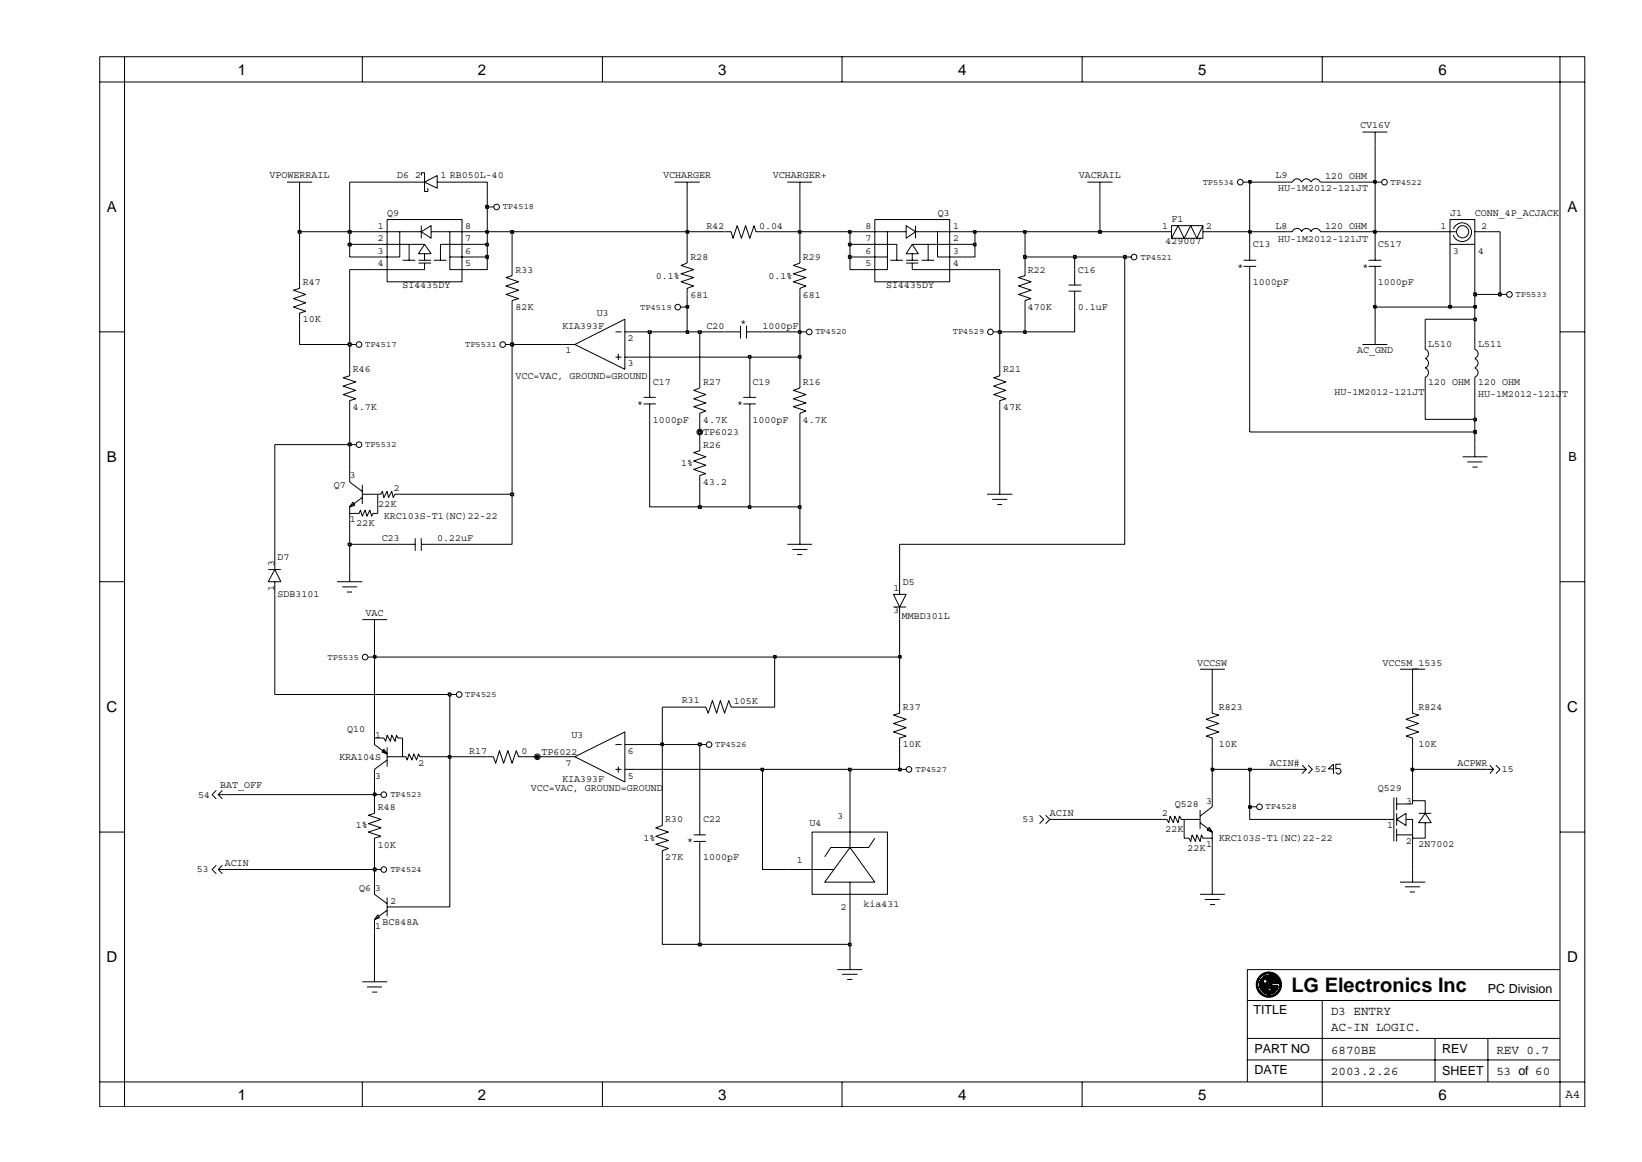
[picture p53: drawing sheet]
<svg xmlns="http://www.w3.org/2000/svg" width="297mm" height="210mm" viewBox="0 0 297 210" stroke-linecap="round" stroke-linejoin="round" font-family="sans-serif">
<defs><g id="words">
<text font-size="3.6" x="233.6" y="179.6">LG Electronics Inc</text>
<g font-size="2.7">
<text x="43" y="13.5">1</text>
<text x="86.5" y="13.5">2</text>
<text x="129.9" y="13.5">3</text>
<text x="173.3" y="13.5">4</text>
<text x="216.8" y="13.5">5</text>
<text x="260.2" y="13.5">6</text>
<text x="19.3" y="38.4">A</text>
<text x="283.6" y="38.4">A</text>
<text x="19.3" y="83.6">B</text>
<text x="19.3" y="128.9">C</text>
<text x="283.5" y="128.9">C</text>
<text x="19.3" y="174.1">D</text>
<text x="283.5" y="174.1">D</text>
<text x="43" y="199">1</text>
<text x="86.5" y="199">2</text>
<text x="129.9" y="199">3</text>
<text x="173.3" y="199">4</text>
<text x="216.8" y="199">5</text>
<text x="260.2" y="199">6</text>
</g>
<g font-size="2.3">
<text x="283.7" y="83.5">B</text>
<text x="269.2" y="179.6">PC Division</text>
<text x="226.7" y="183.5">TITLE</text>
<text x="240.8" y="183.6">D3 ENTRY</text>
<text x="226.9" y="190.5">PART NO</text>
<text x="240.8" y="186.6">AC-IN LOGIC.</text>
<text x="240.8" y="190.7">6870BE</text>
<text x="260.9" y="190.5">REV</text>
<text x="270.7" y="190.7">REV 0.7</text>
<text x="226.9" y="194.3">DATE</text>
<text x="240.8" y="194.6">2003.2.26</text>
<text x="260.9" y="194.5">SHEET</text>
<text x="270.7" y="194.6">53 of 60</text>
<text x="283.2" y="198.7">A4</text>
</g>
<g font-size="1.8">
<text x="246" y="23.2">CV16V</text>
<text x="48.8" y="32.3">VPOWERRAIL</text>
<text x="71.8" y="32.3">D6 2</text>
<text x="79.7" y="32.3">1 RB050L-40</text>
<text x="120" y="32.3">VCHARGER</text>
<text x="139.8" y="32.3">VCHARGER+</text>
<text x="195.2" y="32.3">VACRAIL</text>
<text x="230.8" y="32.3">L9</text>
<text x="231.2" y="34.6">HU-1M2012-121JT</text>
<text x="239.7" y="32.4">120 OHM</text>
<text x="68.3" y="41.4">1</text>
<text x="70" y="39.1">Q9</text>
<text x="84.2" y="41.4">8</text>
<text x="127.8" y="41.4">R42</text>
<text x="137.3" y="41.4">0.04</text>
<text x="156.6" y="41.4">8</text>
<text x="169.6" y="39.1">Q3</text>
<text x="172.4" y="41.4">1</text>
<text x="210.2" y="41.4">1</text>
<text x="211.9" y="40.3">F1</text>
<text x="218.2" y="41.4">2</text>
<text x="230.8" y="41.4">L8</text>
<text x="239.7" y="41.4">120 OHM</text>
<text x="260.6" y="41.4">1</text>
<text x="262.3" y="39.1">J1</text>
<text x="266.8" y="39.1">CONN_4P_ACJACK</text>
<text x="268" y="41.4">2</text>
<text x="68.3" y="43.6">2</text>
<text x="68.3" y="45.9">3</text>
<text x="84.2" y="43.6">7</text>
<text x="84.2" y="45.9">6</text>
<text x="124.9" y="47">R28</text>
<text x="145.2" y="47">R29</text>
<text x="156.6" y="43.6">7</text>
<text x="156.6" y="45.9">6</text>
<text x="172.4" y="43.6">2</text>
<text x="172.4" y="45.9">3</text>
<text x="210.8" y="44.2">429007</text>
<text x="226.7" y="44.7">C13</text>
<text x="231.2" y="43.7">HU-1M2012-121JT</text>
<text x="249.3" y="44.7">C517</text>
<text x="262.9" y="45.9">3</text>
<text x="267.4" y="45.9">4</text>
<text x="54.8" y="51.5">R47</text>
<text x="68.3" y="48.1">4</text>
<text x="72.8" y="52.1">SI4435DY</text>
<text x="84.2" y="48.1">5</text>
<text x="93.2" y="49.3">R33</text>
<text x="118.6" y="50.4">0.1%</text>
<text x="124.9" y="53.9">681</text>
<text x="139" y="50.4">0.1%</text>
<text x="145.2" y="53.9">681</text>
<text x="156.6" y="48.1">5</text>
<text x="160.3" y="52.1">SI4435DY</text>
<text x="172.4" y="48.1">4</text>
<text x="185.9" y="49.3">R22</text>
<text x="195" y="49.3">C16</text>
<text x="223.9" y="48.8">*</text>
<text x="226.7" y="51.6">1000pF</text>
<text x="246.5" y="48.8">*</text>
<text x="249.3" y="51.6">1000pF</text>
<text x="54.8" y="58.4">10K</text>
<text x="93.2" y="56.1">82K</text>
<text x="101.7" y="59.5">KIA393F</text>
<text x="108" y="57.2">U3</text>
<text x="127.8" y="59.5">C20</text>
<text x="134" y="58.9">*</text>
<text x="137.9" y="59.5">1000pF</text>
<text x="185.9" y="56.1">470K</text>
<text x="195" y="56.1">0.1uF</text>
<text x="102.3" y="64">1</text>
<text x="113.5" y="61.8">2</text>
<text x="245.5" y="63.8">AC_GND</text>
<text x="258.3" y="62.9">L510</text>
<text x="267.4" y="62.9">L511</text>
<text x="63.8" y="67.3">R46</text>
<text x="93.2" y="68.5">VCC=VAC, GROUND=GROUND</text>
<text x="113.5" y="66.2">3</text>
<text x="118.1" y="69.6">C17</text>
<text x="127.2" y="69.6">R27</text>
<text x="136.2" y="69.6">C19</text>
<text x="145.2" y="69.6">R16</text>
<text x="181.5" y="67.3">R21</text>
<text x="241.4" y="71.4">HU-1M2012-121JT</text>
<text x="258.3" y="69.7">120 OHM</text>
<text x="267.4" y="71.9">HU-1M2012-121JT</text>
<text x="267.4" y="69.7">120 OHM</text>
<text x="63.8" y="74.2">4.7K</text>
<text x="115.2" y="73.6">*</text>
<text x="118.1" y="76.5">1000pF</text>
<text x="127.2" y="76.5">4.7K</text>
<text x="133.4" y="73.6">*</text>
<text x="136.2" y="76.5">1000pF</text>
<text x="145.2" y="76.5">4.7K</text>
<text x="181.5" y="74.2">47K</text>
<text x="127.2" y="78.8">TP6023</text>
<text x="127.2" y="81">R26</text>
<text x="60.4" y="88.3">Q7</text>
<text x="63.3" y="86.6">3</text>
<text x="71.2" y="88.8">2</text>
<text x="123.2" y="84.4">1%</text>
<text x="127.2" y="87.7">43.2</text>
<text x="63.3" y="94.5">1</text>
<text x="64.5" y="95.1">22K</text>
<text x="68.5" y="91.7">22K</text>
<text x="69.4" y="93.9">KRC103S-T1(NC)22-22</text>
<text x="50.2" y="101.3">D7</text>
<text x="69.1" y="97.9">C23</text>
<text x="79.1" y="98">0.22uF</text>
<text x="49.6" y="106.9" transform="rotate(-90 49.6 106.9)">1</text>
<text x="49.6" y="102.5" transform="rotate(-90 49.6 102.5)">3</text>
<text x="161.7" y="107">1</text>
<text x="163.3" y="105.8">D5</text>
<text x="50.2" y="108.1">SDB3101</text>
<text x="66.1" y="111.5">VAC</text>
<text x="161.7" y="110.9">3</text>
<text x="163.1" y="112">MMBD301L</text>
<text x="216.6" y="120.5">VCCSW</text>
<text x="250.1" y="120.5">VCC5M_1535</text>
<text x="123.3" y="127.3">R31</text>
<text x="132.8" y="127.4">105K</text>
<text x="163.3" y="128.5">R37</text>
<text x="220.5" y="128.5">R823</text>
<text x="256.6" y="128.5">R824</text>
<text x="61.3" y="137.5">KRA104S</text>
<text x="62.8" y="132.4">Q10</text>
<text x="67.8" y="133.6">1</text>
<text x="84.9" y="136.3">R17</text>
<text x="94.3" y="136.4">0</text>
<text x="98" y="136.6">TP6022</text>
<text x="103.4" y="133.6">U3</text>
<text x="113.5" y="136.3">6</text>
<text x="163.3" y="135.2">10K</text>
<text x="220.5" y="135.2">10K</text>
<text x="256.6" y="135.2">10K</text>
<text x="39.8" y="142.6">BAT_OFF</text>
<text x="67.8" y="140.9">3</text>
<text x="75.7" y="138.6">2</text>
<text x="96" y="143.2">VCC=VAC, GROUND=GROUND</text>
<text x="101.7" y="141.4">KIA393F</text>
<text x="102.3" y="138.6">7</text>
<text x="113.5" y="140.9">5</text>
<text x="229.7" y="138.6">ACIN#</text>
<text x="237.8" y="139.7">52</text>
<text x="249.3" y="143.1">Q529</text>
<text x="263.7" y="138.6">ACPWR</text>
<text x="271.7" y="139.7">15</text>
<text x="35.9" y="144.3">54</text>
<text x="64.4" y="149.9">1%</text>
<text x="68.3" y="146.5">R48</text>
<text x="120.3" y="148.8">R30</text>
<text x="127.2" y="148.8">C22</text>
<text x="146.4" y="149.4">U4</text>
<text x="151.5" y="148.2">3</text>
<text x="185" y="148.8">53</text>
<text x="189.9" y="147.7">ACIN</text>
<text x="210.2" y="147.7">2</text>
<text x="212.5" y="146">Q528</text>
<text x="218.2" y="145.4">3</text>
<text x="251" y="149.9">1</text>
<text x="254.3" y="145.4">3</text>
<text x="68.3" y="153.4">10K</text>
<text x="116.4" y="152.2">1%</text>
<text x="120.3" y="155.6">27K</text>
<text x="124.3" y="152.8">*</text>
<text x="127.2" y="155.6">1000pF</text>
<text x="210.8" y="150.6">22K</text>
<text x="214.8" y="153.9">22K</text>
<text x="218.2" y="153.3">1</text>
<text x="220.5" y="152.2">KRC103S-T1(NC)22-22</text>
<text x="254.3" y="152.8">2</text>
<text x="256.6" y="153.3">2N7002</text>
<text x="35.6" y="157.9">53</text>
<text x="40.7" y="156.8">ACIN</text>
<text x="64.9" y="161.2">Q6</text>
<text x="67.8" y="161.2">3</text>
<text x="144.1" y="156.2">1</text>
<text x="69.2" y="167.4">BC848A</text>
<text x="70.6" y="163.5">2</text>
<text x="152.1" y="164.6">2</text>
<text x="156.2" y="164">kia431</text>
<text x="67.8" y="168">1</text>
</g>
<g font-size="1.6">
<text x="217.6" y="33.4">TP5534</text>
<text x="251.6" y="33.4">TP4522</text>
<text x="90.9" y="37.9">TP4518</text>
<text x="206.3" y="47">TP4521</text>
<text x="274.2" y="53.7">TP5533</text>
<text x="115.8" y="56">TP4519</text>
<text x="66.1" y="62.8">TP4517</text>
<text x="84.1" y="62.8">TP5531</text>
<text x="147.5" y="60.5">TP4520</text>
<text x="172.4" y="60.5">TP4529</text>
<text x="66" y="80.9">TP5532</text>
<text x="59.2" y="119.3">TP5535</text>
<text x="84.2" y="126.1">TP4525</text>
<text x="129.4" y="135.2">TP4526</text>
<text x="165.6" y="139.7">TP4527</text>
<text x="70.6" y="144.2">TP4523</text>
<text x="228.9" y="146.4">TP4528</text>
<text x="70.6" y="157.8">TP4524</text>
</g>
</g></defs>
<g fill="none" stroke="#000" stroke-width=".18">
<path d="M51.9 33h4.6M54.2 33v2.2M70 39.7h13.6v11.3h-13.6zM74.5 33h2.3M76.2 31.8v-.5h.6v3.3h.6v-.5M76.8 33l2.3-1.2v2.3zM79.1 33h2.3M88.1 37.4h1.1M122 33h4.6M124.3 33v2.2M142.4 33h4.5M144.7 33v2.2"/>
<path d="M158.3 39.7h13.5v11.3h-13.5zM196.7 33h4.6M199 33v2.2M225 33h1.1M232.9 33h.9M233.8 33a.85 .85 0 0 1 .8-.6 .85 .85 0 0 1 .8 .6M235.5 33a.85 .85 0 0 1 .8-.6 .85 .85 0 0 1 .8 .6M239.7 33h-.9a.85 .85 0 0 0-.8-.6 .85 .85 0 0 0-.8 .6M246.5 23.9h4.5M248.8 33h1.1M248.8 23.9v2.2M262.3 39.7h4.5v4.5h-4.5z"/>
<path d="M54.2 51v1.2l-1.1 .3 2.2 .8-2.2 .7 2.2 .8-2.2 .8 2.2 .7-1.1 .4v1.1M67.7 41.9h4.6v4.6h-4.6M67.7 44.2h9.1M72.3 41.9h3.9M72.8 47.1h2.3M74 44.2v2.9M75.7 47.1h2.3M75.7 47.6h2.3M76.2 41.9l1.8-1.1v2.3zM76.2 40.8v2.3M76.8 44.2l1.2 1.7h-2.3zM76.8 45.9v1.2"/>
<path d="M76.8 47.6v1.2h-9.1M78 41.9h3.4M78.5 47.1h2.3M81.4 46.5h4.5M85.9 41.9h-4.5v6.9h4.5M85.9 44.2h-6.2v2.9M92.6 48.8v1.1l-1.1 .3 2.3 .8-2.3 .8 2.3 .7-2.3 .8 2.3 .7-1.2 .4v1.2M123.2 55.6h1.1M124.3 46.5v1.1l-1.1 .4 2.3 .8-2.3 .7 2.3 .7-2.3 .8 2.3 .8-1.2 .4v1.1M131.1 41.9h1.2l.3 1.2 .8-2.3 .7 2.3 .8-2.3 .7 2.3 .8-2.3 .3 1.1h1.2M134 58.9v2.3M135.1 58.9v2.3"/>
<path d="M144.7 46.5v1.1l-1.2 .4 2.3 .8-2.3 .7 2.3 .7-2.3 .8 2.3 .8-1.1 .4v1.1M156 41.9h4.5v6.9h-4.5M156 44.2h6.2v2.9M156 46.5h4.5M160.5 41.9h3.4M161 47.1h2.3M163.9 40.8l1.7 1.1-1.7 1.2zM163.9 47.1h2.2M163.9 47.6h2.2M165 44.2l1.1 1.7h-2.2zM165 44.2h9.1M165 47.6v1.2h9.1"/>
<path d="M165 45.9v1.2M165.6 41.9h4M165.6 40.8v2.3M166.7 47.1h2.3M167.9 44.2v2.9M174.1 41.9h-4.5v4.6h4.5M185.4 48.8v1.1l-1.2 .3 2.3 .8-2.3 .8 2.3 .7-2.3 .8 2.3 .7-1.1 .4v1.2M193.3 51.6h2.3M193.3 52.7h2.3M194.4 48.8v2.8M194.4 52.7v2.9M203.5 46.5h1.1"/>
<path d="M210.2 41.9h1.7M211.9 40.8h5.7v2.3h-5.7zM217.6 40.8l-1.1 2.3-1.1-2.3-1.2 2.3-1.1-2.3-1.2 2.3M217.6 41.9h1.7M225 47.1h2.3M225 48.2h2.3M226.1 44.2v2.9M226.1 48.2v2.8M235.5 41.9a.93 .93 0 0 1 .8-.6 .93 .93 0 0 1 .9 .6 .91 .91 0 0 1 .8-.6 .91 .91 0 0 1 .9 .6M235.5 41.9a.93 .93 0 0 0-.9-.6 .93 .93 0 0 0-.8 .6h-.9M238.9 41.9h.8M247.6 47.1h2.3"/>
<path d="M247.6 48.2h2.3M248.8 44.2v2.9M248.8 48.2v2.8M260 41.9h3.4M262.3 44.2v2.3M262.9 41.4a1.69 1.69 0 0 1 2.6-.7 1.69 1.69 0 0 1 0 2.7 1.69 1.69 0 0 1-2.6-.9M266.8 41.9h2.3M266.8 44.2v2.3M271.4 53.3h1.1M63.3 66.8v1.2l-1.2 .3 2.3 .8-2.3 .8 2.3 .7-2.3 .8 2.3 .8-1.1 .3v1.1M63.3 62.3h1.1M91.5 62.3h1.1"/>
<path d="M101.7 62.3h2.3M104 62.3l9-4.5v9zM111.3 60h1.1M111.3 64.6h1.1M111.9 64v1.1M113 60h2.2M113 64.6h2.2M116.4 71.9h2.2M116.4 73.1h2.2M117.5 69.1v2.8M117.5 73.1v2.8M126.6 69.1v1.1l-1.1 .4 2.2 .8-2.2 .8 2.2 .7-2.2 .7 2.2 .8-1.1 .4v1.1"/>
<path d="M131.1 60h2.9M134.5 71.9h2.2M134.5 73.1h2.2M135.1 60h2.8M135.6 69.1v2.8M135.6 73.1v2.8M144.7 69.1v1.1l-1.2 .4 2.3 .8-2.3 .8 2.3 .7-2.3 .7 2.3 .8-1.1 .4v1.1M144.7 60h1.1M179.8 60h1.1M180.9 66.8v1.2l-1.1 .3 2.2 .8-2.2 .8 2.2 .7-2.2 .8 2.2 .8-1.1 .3v1.1M246.5 62.3h4.5M248.8 60v2.3"/>
<path d="M257.8 62.3v.9a.93 .93 0 0 1 .6 .8 .93 .93 0 0 1-.6 .9M257.8 68.3v.8M257.8 64.9a.93 .93 0 0 1 .6 .8 .93 .93 0 0 1-.6 .9 .91 .91 0 0 1 .6 .8 .91 .91 0 0 1-.6 .9M266.8 63.2a.85 .85 0 0 1 .6 .8 .85 .85 0 0 1-.6 .8M266.8 64.9a.85 .85 0 0 1 .6 .8 .85 .85 0 0 1-.6 .8M266.8 66.6a.85 .85 0 0 1 .6 .8 .85 .85 0 0 1-.6 .8v.9M266.8 62.3v.9M63.3 84.9v2.3l2.2 1.7M63.3 91.7v2.3M63.3 80.5h1.1M63.8 90.9l.4 .6-.9 .2zM65.5 89.4h3.4l.3-.5 .2 1.1 .6-1.1 .3 1.1 .6-1.1 .2 1.1 .4-.6h.8"/>
<path d="M65.5 90l-2.2 1.7M65.5 87.7v3.5M68.3 89.4v3.5h-.8l-.3 .5-.3-1.1-.5 1.1-.3-1.1-.6 1.1-.3-1.1-.3 .6h-1.6M72.3 98.5h2.8M75.1 97.4v2.3M76.2 97.4v2.3M76.2 98.5h2.9M126.6 80.5v1.1l-1.1 .3 2.2 .8-2.2 .7 2.2 .8-2.2 .7 2.2 .8-1.1 .3v1.2M142.4 98.5h4.5M143.4 99.4h2.7M144.7 96.3v2.2M178.6 89.4h4.5"/>
<path d="M179.5 90.4h2.7M180.4 91.3h.9M180.9 87.2v2.2M264.6 82.7h4.5M265.4 83.6h2.7M266.4 84.5h.9M266.8 80.5v2.2M48.5 103.1h2.3M49.7 103.1l1.1 2.2h-2.3zM49.7 100.8v2.3M49.7 105.3v2.2M61 105.3h4.5"/>
<path d="M61.9 106.2h2.7M62.7 107.1h1M63.3 103.1v2.2M65.5 112.1h4.5M66.6 118.9h1.1M67.7 112.1v2.2M144.2 100.3h.9M161.6 109.8h2.3M161.6 107.5h2.3l-1.2 2.3zM162.7 105.3v2.2M162.7 109.8v2.3M67.7 133.5h1.7l.4 .6 .2-1.1 .6 1.1 .3-1.1 .6 1.1 .2-1.1 .3 .5h.8v3.4"/>
<path d="M67.7 132.4v2.3l2.3 1.7M69.4 135.6l.6 .8-.9-.3zM70 136.9h3.4l.3 .6 .3-1.1 .5 1.1 .4-1.1 .5 1.1 .3-1.1 .3 .5h.8M70 137.5l-2.3 1.7v2.3M70 135.2v3.5M81.4 125.7h1.1M88.1 136.9h1.1l.5 1.2 .6-2.3 .8 2.3 .8-2.3 .7 2.3 .8-2.3 .4 1.1h1.1M101.7 136.9h2.3M104 136.9l9-4.5v9.1zM111.3 139.2h1.1M111.3 134.7h1.1M111.9 138.7v1.1"/>
<path d="M113 139.2h2.2M113 134.7h2.2M126.6 128h1.1l.4 1.1 .8-2.3 .7 2.3 .7-2.3 .8 2.3 .7-2.3 .5 1.2h1.1M126.6 134.7h1.1M162.7 128v1.1l-1.1 .3 2.3 .8-2.3 .7 2.3 .8-2.3 .7 2.3 .8-1.2 .3v1.2M162.7 139.2h1.2M217.1 121.1h4.5M219.3 128v1.1l1.2 .3-2.3 .8 2.3 .7-2.3 .8 2.3 .7-2.3 .8 1.1 .3v1.2M219.3 121.1v2.3M235.1 139.2h1.2M235.6 138.4l.7 .8M236.3 139.2l-.7 .8"/>
<path d="M236.7 138.4l.7 .8-.7 .8M253.2 121.1h4.6M255.5 128v1.1l1.1 .3-2.3 .8 2.3 .7-2.3 .8 2.3 .7-2.3 .8 1.2 .3v1.2M255.5 121.1v2.3M269.1 139.2h1.1M269.5 138.4l.7 .8M270.2 139.2l-.7 .8M270.6 138.4l.8 .8-.8 .8M39.1 156.6l-.7 .7 .7 .8M39.1 143l-.7 .8 .7 .7M39.5 157.3l.7 .8M39.5 157.3h1.2"/>
<path d="M39.5 143.8l.7 .7M39.5 143.8h1.2M40.2 156.6l-.7 .7M40.2 143l-.7 .8M67.7 146v1.2l-1.1 .3 2.3 .8-2.3 .7 2.3 .8-2.3 .8 2.3 .7-1.2 .4v1.1M67.7 159.6v2.2l2.3 1.7M67.7 157.3h1.2M67.7 143.8h1.2M119.8 148.3v1.1l-1.2 .4 2.3 .8-2.3 .7 2.3 .8-2.3 .7 2.3 .7-1.1 .4v17h6.8M125.5 151.1h2.2M125.5 152.2h2.2M126.6 148.3v2.8"/>
<path d="M126.6 152.2v2.8M142.4 157.3h8.5M146.9 150.6h13.6v11.2h-13.6zM153.8 153.4l4.5 6.2h-9.1zM153.8 146v7.4M153.8 159.6v6.8M158.3 151.7l-1.1 1.7h-6.9l-1.1 1.6M188.1 147.5l.7 .8-.7 .7M189.2 147.5l.7 .8-.7 .7M210.2 148.3h.9l.3 .6 .3-1.2 .6 1.2 .2-1.2 .6 1.2 .3-1.2 .3 .6h3.4M214.2 148.3v3.4h.9l.3 .5 .3-1.1 .5 1.1 .3-1.1 .6 1.1 .2-1.1 .3 .6h1.7M217.1 148.9l2.2 1.7"/>
<path d="M217.1 146.6v3.4M218.8 149.7l.5 .9-.9-.4zM219.3 143.8v2.2l-2.2 1.7M219.3 150.6v2.2M219.3 159.6v2.2M226.1 146h1.2M251 148.3h1.1M252.1 144.3v7.9M252.7 148.3l1.6-1.1v2.2zM252.7 144.3v2.3M252.7 147.2v2.2M252.7 150v2.2"/>
<path d="M252.7 151.1h2.8M253.2 159.6h4.6M254.3 148.3h1.2v4.5M255.5 143.8v1.7h-2.8M255.5 157.3v2.3M255.5 144.9h2.3v2.3M256.6 147.2h2.3M257.8 147.2l1.1 1.7h-2.3zM257.8 148.9v2.8h-2.3M65.5 177.6h4.5M66.4 178.6h2.7M67.3 179.5h1"/>
<path d="M67.7 166.4v11.2M68.3 165.5l.4 .6-1 .3zM70 164.1h2.3M70 164.7l-2.3 1.7M70 162.4v3.4M151.5 175.4h4.5M152.3 176.3h2.8M153.3 177.2h.9M153.8 170.9v4.5M217.1 161.8h4.5M217.9 162.7h2.8M218.9 163.7h.9"/>
<path d="M254.2 160.5h2.7M255 161.4h1"/>
<circle cx="89.8" cy="37.5" r=".51"/>
<circle cx="224.4" cy="33" r=".51"/>
<circle cx="250.5" cy="33" r=".51"/>
<circle cx="122.6" cy="55.6" r=".51"/>
<circle cx="205.2" cy="46.5" r=".51"/>
<circle cx="264.6" cy="41.9" r="1.1"/>
<circle cx="273.1" cy="53.3" r=".51"/>
<circle cx="64.9" cy="62.3" r=".51"/>
<circle cx="90.9" cy="62.3" r=".51"/>
<circle cx="126.6" cy="78.2" r=".51"/>
<circle cx="146.4" cy="60.1" r=".51"/>
<circle cx="179.2" cy="60.1" r=".51"/>
<circle cx="64.9" cy="80.5" r=".51"/>
<circle cx="66" cy="118.9" r=".51"/>
<circle cx="83.1" cy="125.7" r=".51"/>
<circle cx="97.2" cy="136.9" r=".51"/>
<circle cx="128.3" cy="134.7" r=".51"/>
<circle cx="164.4" cy="139.2" r=".51"/>
<circle cx="69.4" cy="157.3" r=".51"/>
<circle cx="69.4" cy="143.8" r=".51"/>
<circle cx="227.8" cy="146" r=".51"/>
</g>
<path d="M126.3 170.7h.5v.4h-.5z" fill="#c2c2c2"/>
<path d="M126.3 170.7h.5v.4h-.5z" fill="none" stroke="#000" stroke-width=".25"/>
<path d="M126.6 155v15.9h27.2" fill="none" stroke="#000" stroke-width=".18"/>
<path d="M153.5 170.7h.4v.4h-.4z" fill-rule="evenodd" fill="#c2c2c2"/>
<path d="M153.5 170.7h.4v.4h-.4z" fill="none" stroke="#000" stroke-width=".25"/>
<path d="M81.4 136.9v27.2h-9.1M40.7 157.3h27v2.3M219.3 152.8v6.8M153.8 166.4v4.5" fill="none" stroke="#000" stroke-width=".18"/>
<path d="M67.6 157.1h.4v.5h-.4z" fill="#c2c2c2"/>
<path d="M67.6 157.1h.4v.5h-.4z" fill="none" stroke="#000" stroke-width=".25"/>
<path d="M119.8 134.7v13.6M126.6 134.7v13.6M137.9 139.2v18.1h4.5M153.8 139.2v6.8M67.7 143.8v2.2M67.7 152.8v4.5M189.9 148.3h20.3M226.1 146v2.3h24.9M255.5 152.8v4.5" fill="none" stroke="#000" stroke-width=".18"/>
<path d="M225.9 145.8h.4v.4h-.4z" fill-rule="evenodd" fill="#c2c2c2"/>
<path d="M225.9 145.8h.4v.4h-.4z" fill="none" stroke="#000" stroke-width=".25"/>
<path d="M226.1 139.2v6.8M40.7 143.8h27" fill="none" stroke="#000" stroke-width=".18"/>
<path d="M67.6 143.5h.4v.5h-.4z" fill="#c2c2c2"/>
<path d="M67.6 143.5h.4v.5h-.4z" fill="none" stroke="#000" stroke-width=".25"/>
<path d="M115.2 139.2h22.7M219.3 139.2v4.6M255.5 139.2v4.6M67.7 141.5v2.3" fill="none" stroke="#000" stroke-width=".18"/>
<path d="M137.7 139h.4v.5h-.4z" fill-rule="evenodd" fill="#c2c2c2"/>
<path d="M137.7 139h.4v.5h-.4z" fill="none" stroke="#000" stroke-width=".25"/>
<path d="M137.9 139.2h15.9" fill="none" stroke="#000" stroke-width=".18"/>
<path d="M153.5 139h.4v.5h-.4z" fill-rule="evenodd" fill="#c2c2c2"/>
<path d="M153.5 139h.4v.5h-.4z" fill="none" stroke="#000" stroke-width=".25"/>
<path d="M153.8 139.2h8.9" fill="none" stroke="#000" stroke-width=".18"/>
<path d="M162.6 139h.4v.5h-.4z" fill="#c2c2c2"/>
<path d="M162.6 139h.4v.5h-.4z" fill="none" stroke="#000" stroke-width=".25"/>
<path d="M162.7 134.7v4.5" fill="none" stroke="#000" stroke-width=".18"/>
<path d="M219.1 139h.5v.5h-.5z" fill-rule="evenodd" fill="#c2c2c2"/>
<path d="M219.1 139h.5v.5h-.5z" fill="none" stroke="#000" stroke-width=".25"/>
<path d="M219.3 134.7v4.5h6.8" fill="none" stroke="#000" stroke-width=".18"/>
<path d="M225.9 139h.4v.5h-.4z" fill-rule="evenodd" fill="#c2c2c2"/>
<path d="M225.9 139h.4v.5h-.4z" fill="none" stroke="#000" stroke-width=".25"/>
<path d="M226.1 139.2h9" fill="none" stroke="#000" stroke-width=".18"/>
<path d="M255.3 139h.4v.5h-.4z" fill-rule="evenodd" fill="#c2c2c2"/>
<path d="M255.3 139h.4v.5h-.4z" fill="none" stroke="#000" stroke-width=".25"/>
<path d="M76.8 136.9h4.6M255.5 134.7v4.5h13.6" fill="none" stroke="#000" stroke-width=".18"/>
<path d="M81.1 136.8h.4v.4h-.4z" fill="#c2c2c2"/>
<path d="M81.1 136.8h.4v.4h-.4z" fill="none" stroke="#000" stroke-width=".25"/>
<path d="M81.4 125.7v11.2h6.7M94.9 136.9h2.3" fill="none" stroke="#000" stroke-width=".18"/>
<path d="M97 136.8h.4v.4h-.4z" fill="#c2c2c2"/>
<path d="M97 136.8h.4v.4h-.4z" fill="none" stroke="#000" stroke-width=".25"/>
<path d="M97.2 136.9h4.5M115.2 134.7h4.6" fill="none" stroke="#000" stroke-width=".18"/>
<path d="M119.6 134.5h.4v.4h-.4z" fill-rule="evenodd" fill="#c2c2c2"/>
<path d="M119.6 134.5h.4v.4h-.4z" fill="none" stroke="#000" stroke-width=".25"/>
<path d="M119.8 128v6.7h6.8" fill="none" stroke="#000" stroke-width=".18"/>
<path d="M126.3 134.5h.5v.4h-.5z" fill="#c2c2c2"/>
<path d="M126.3 134.5h.5v.4h-.5z" fill="none" stroke="#000" stroke-width=".25"/>
<path d="M49.7 107.5v18.2h31.7M67.7 118.9v13.5M140.1 118.9v9.1h-6.7M162.7 118.9v9.1M119.8 128h6.8M219.3 123.4v4.6M255.5 123.4v4.6" fill="none" stroke="#000" stroke-width=".18"/>
<path d="M81.1 125.4h.4v.5h-.4z" fill="#c2c2c2"/>
<path d="M81.1 125.4h.4v.5h-.4z" fill="none" stroke="#000" stroke-width=".25"/>
<path d="M67.6 118.6h.4v.5h-.4z" fill="#c2c2c2"/>
<path d="M67.6 118.6h.4v.5h-.4z" fill="none" stroke="#000" stroke-width=".25"/>
<path d="M67.7 114.3v4.6h72.4" fill="none" stroke="#000" stroke-width=".18"/>
<path d="M140 118.6h.4v.5h-.4z" fill="#c2c2c2"/>
<path d="M140 118.6h.4v.5h-.4z" fill="none" stroke="#000" stroke-width=".25"/>
<path d="M140.1 118.9h22.6" fill="none" stroke="#000" stroke-width=".18"/>
<path d="M162.6 118.6h.4v.5h-.4z" fill="#c2c2c2"/>
<path d="M162.6 118.6h.4v.5h-.4z" fill="none" stroke="#000" stroke-width=".25"/>
<path d="M49.7 80.5v20.3M63.3 98.5v4.6M162.7 98.5v6.8M162.7 112.1v6.8" fill="none" stroke="#000" stroke-width=".18"/>
<path d="M63 98.3h.5v.4h-.5z" fill-rule="evenodd" fill="#c2c2c2"/>
<path d="M63 98.3h.5v.4h-.5z" fill="none" stroke="#000" stroke-width=".25"/>
<path d="M203.5 46.5v52h-40.8M117.5 75.9v15.8h9.1M63.3 94v4.5h9M92.6 89.4v9.1h-13.5M144.7 91.7v4.6" fill="none" stroke="#000" stroke-width=".18"/>
<path d="M126.3 91.5h.5v.5h-.5z" fill="#c2c2c2"/>
<path d="M126.3 91.5h.5v.5h-.5z" fill="none" stroke="#000" stroke-width=".25"/>
<path d="M126.6 87.2v4.5h9" fill="none" stroke="#000" stroke-width=".18"/>
<path d="M135.4 91.5h.4v.5h-.4z" fill="#c2c2c2"/>
<path d="M135.4 91.5h.4v.5h-.4z" fill="none" stroke="#000" stroke-width=".25"/>
<path d="M135.6 75.9v15.8h9.1" fill="none" stroke="#000" stroke-width=".18"/>
<path d="M144.5 91.5h.4v.5h-.4z" fill="#c2c2c2"/>
<path d="M144.5 91.5h.4v.5h-.4z" fill="none" stroke="#000" stroke-width=".25"/>
<path d="M144.7 75.9v15.8M72.3 89.4h20.3" fill="none" stroke="#000" stroke-width=".18"/>
<path d="M92.4 89.3h.5v.4h-.5z" fill-rule="evenodd" fill="#c2c2c2"/>
<path d="M92.4 89.3h.5v.4h-.5z" fill="none" stroke="#000" stroke-width=".25"/>
<path d="M92.6 62.3v27.1M180.9 73.6v13.6M49.7 80.5h13.6v4.4" fill="none" stroke="#000" stroke-width=".18"/>
<path d="M63 80.2h.5v.4h-.5z" fill-rule="evenodd" fill="#c2c2c2"/>
<path d="M63 80.2h.5v.4h-.5z" fill="none" stroke="#000" stroke-width=".25"/>
<path d="M63.3 73.6v6.9M126.6 78.2v2.3M266.8 78.2v2.3" fill="none" stroke="#000" stroke-width=".18"/>
<path d="M126.3 77.9h.5v.5h-.5z" fill="#c2c2c2"/>
<path d="M126.3 77.9h.5v.5h-.5z" fill="none" stroke="#000" stroke-width=".25"/>
<path d="M226.1 51v27.2h40.7M126.6 75.9v2.3" fill="none" stroke="#000" stroke-width=".18"/>
<path d="M266.6 77.9h.4v.5h-.4z" fill-rule="evenodd" fill="#c2c2c2"/>
<path d="M266.6 77.9h.4v.5h-.4z" fill="none" stroke="#000" stroke-width=".25"/>
<path d="M257.8 69.1v6.8h9v2.3" fill="none" stroke="#000" stroke-width=".18"/>
<path d="M266.6 75.7h.4v.4h-.4z" fill-rule="evenodd" fill="#c2c2c2"/>
<path d="M266.6 75.7h.4v.4h-.4z" fill="none" stroke="#000" stroke-width=".25"/>
<path d="M63.3 62.3v4.5M115.2 64.6h20.4v4.5M117.5 60v9.1M126.6 60v9.1M144.7 64.6v4.5M180.9 60v6.8M266.8 69.1v6.8" fill="none" stroke="#000" stroke-width=".18"/>
<path d="M135.4 64.4h.4v.4h-.4z" fill="#c2c2c2"/>
<path d="M135.4 64.4h.4v.4h-.4z" fill="none" stroke="#000" stroke-width=".25"/>
<path d="M135.6 64.6h9.1" fill="none" stroke="#000" stroke-width=".18"/>
<path d="M144.5 64.4h.4v.4h-.4z" fill="#c2c2c2"/>
<path d="M144.5 64.4h.4v.4h-.4z" fill="none" stroke="#000" stroke-width=".25"/>
<path d="M54.2 57.8v4.5h9.1M144.7 60v4.6" fill="none" stroke="#000" stroke-width=".18"/>
<path d="M63 62.1h.5v.5h-.5z" fill-rule="evenodd" fill="#c2c2c2"/>
<path d="M63 62.1h.5v.5h-.5z" fill="none" stroke="#000" stroke-width=".25"/>
<path d="M63.3 48.8v13.5" fill="none" stroke="#000" stroke-width=".18"/>
<path d="M92.4 62.1h.5v.5h-.5z" fill-rule="evenodd" fill="#c2c2c2"/>
<path d="M92.4 62.1h.5v.5h-.5z" fill="none" stroke="#000" stroke-width=".25"/>
<path d="M92.6 55.6v6.7h9.1M257.8 57.8v4.5M266.8 57.8v4.5M115.2 60h2.3" fill="none" stroke="#000" stroke-width=".18"/>
<path d="M117.3 59.9h.5v.4h-.5z" fill="#c2c2c2"/>
<path d="M117.3 59.9h.5v.4h-.5z" fill="none" stroke="#000" stroke-width=".25"/>
<path d="M117.5 60h6.8" fill="none" stroke="#000" stroke-width=".18"/>
<path d="M124.1 59.9h.5v.4h-.5z" fill="#c2c2c2"/>
<path d="M124.1 59.9h.5v.4h-.5z" fill="none" stroke="#000" stroke-width=".25"/>
<path d="M124.3 55.6v4.4h2.3" fill="none" stroke="#000" stroke-width=".18"/>
<path d="M126.3 59.9h.5v.4h-.5z" fill="#c2c2c2"/>
<path d="M126.3 59.9h.5v.4h-.5z" fill="none" stroke="#000" stroke-width=".25"/>
<path d="M126.6 60h4.5M137.9 60h6.8" fill="none" stroke="#000" stroke-width=".18"/>
<path d="M144.5 59.9h.4v.4h-.4z" fill="#c2c2c2"/>
<path d="M144.5 59.9h.4v.4h-.4z" fill="none" stroke="#000" stroke-width=".25"/>
<path d="M144.7 53.3v6.7" fill="none" stroke="#000" stroke-width=".18"/>
<path d="M180.6 59.9h.5v.4h-.5z" fill="#c2c2c2"/>
<path d="M180.6 59.9h.5v.4h-.5z" fill="none" stroke="#000" stroke-width=".25"/>
<path d="M180.9 48.8v11.2h4.5" fill="none" stroke="#000" stroke-width=".18"/>
<path d="M185.2 59.9h.4v.4h-.4z" fill="#c2c2c2"/>
<path d="M185.2 59.9h.4v.4h-.4z" fill="none" stroke="#000" stroke-width=".25"/>
<path d="M185.4 55.6v4.4h9v-4.4M248.8 55.6v4.4M257.8 57.8h9" fill="none" stroke="#000" stroke-width=".18"/>
<path d="M266.6 57.6h.4v.4h-.4z" fill-rule="evenodd" fill="#c2c2c2"/>
<path d="M266.6 57.6h.4v.4h-.4z" fill="none" stroke="#000" stroke-width=".25"/>
<path d="M266.8 55.6v2.2" fill="none" stroke="#000" stroke-width=".18"/>
<path d="M124.1 55.3h.5v.4h-.5z" fill="#c2c2c2"/>
<path d="M124.1 55.3h.5v.4h-.5z" fill="none" stroke="#000" stroke-width=".25"/>
<path d="M124.3 53.3v2.3" fill="none" stroke="#000" stroke-width=".18"/>
<path d="M248.5 55.3h.4v.4h-.4z" fill-rule="evenodd" fill="#c2c2c2"/>
<path d="M248.5 55.3h.4v.4h-.4z" fill="none" stroke="#000" stroke-width=".25"/>
<path d="M248.8 51v4.6h13.5" fill="none" stroke="#000" stroke-width=".18"/>
<path d="M262.1 55.3h.5v.4h-.5z" fill-rule="evenodd" fill="#c2c2c2"/>
<path d="M262.1 55.3h.5v.4h-.5z" fill="none" stroke="#000" stroke-width=".25"/>
<path d="M262.3 46.5v9.1h4.5" fill="none" stroke="#000" stroke-width=".18"/>
<path d="M266.6 55.3h.4v.4h-.4z" fill-rule="evenodd" fill="#c2c2c2"/>
<path d="M266.6 55.3h.4v.4h-.4z" fill="none" stroke="#000" stroke-width=".25"/>
<path d="M266.8 53.3v2.3" fill="none" stroke="#000" stroke-width=".18"/>
<path d="M266.6 53h.4v.5h-.4z" fill-rule="evenodd" fill="#c2c2c2"/>
<path d="M266.6 53h.4v.5h-.4z" fill="none" stroke="#000" stroke-width=".25"/>
<path d="M266.8 46.5v6.8h4.6" fill="none" stroke="#000" stroke-width=".18"/>
<path d="M271.1 53h.4v.5h-.4z" fill-rule="evenodd" fill="#c2c2c2"/>
<path d="M271.1 53h.4v.5h-.4z" fill="none" stroke="#000" stroke-width=".25"/>
<path d="M54.2 41.9v9.1M63.3 48.8h4.4M63.3 44.2v2.3h4.4M85.9 46.5h2.2v2.3h-2.2M92.6 41.9v6.9M153.8 46.5v2.3h2.2M174.1 48.8h6.8M185.4 46.5v2.3M194.4 46.5v2.3M271.4 41.9v11.4" fill="none" stroke="#000" stroke-width=".18"/>
<path d="M87.9 46.2h.4v.6h-.4z" fill="#c2c2c2"/>
<path d="M87.9 46.2h.4v.6h-.4z" fill="none" stroke="#000" stroke-width=".25"/>
<path d="M88.1 44.2v2.3M124.3 41.9v4.6M144.7 41.9v4.6" fill="none" stroke="#000" stroke-width=".18"/>
<path d="M153.5 46.2h.4v.6h-.4z" fill-rule="evenodd" fill="#c2c2c2"/>
<path d="M153.5 46.2h.4v.6h-.4z" fill="none" stroke="#000" stroke-width=".25"/>
<path d="M153.8 44.2v2.3h2.2M176.4 44.2v2.3h-2.3" fill="none" stroke="#000" stroke-width=".18"/>
<path d="M185.2 46.2h.4v.6h-.4z" fill="#c2c2c2"/>
<path d="M185.2 46.2h.4v.6h-.4z" fill="none" stroke="#000" stroke-width=".25"/>
<path d="M185.4 41.9v4.6h9" fill="none" stroke="#000" stroke-width=".18"/>
<path d="M194.2 46.2h.5v.6h-.5z" fill-rule="evenodd" fill="#c2c2c2"/>
<path d="M194.2 46.2h.5v.6h-.5z" fill="none" stroke="#000" stroke-width=".25"/>
<path d="M194.4 46.5h9.1" fill="none" stroke="#000" stroke-width=".18"/>
<path d="M203.3 46.2h.4v.6h-.4z" fill-rule="evenodd" fill="#c2c2c2"/>
<path d="M203.3 46.2h.4v.6h-.4z" fill="none" stroke="#000" stroke-width=".25"/>
<path d="M63 44h.5v.5h-.5z" fill-rule="evenodd" fill="#c2c2c2"/>
<path d="M63 44h.5v.5h-.5z" fill="none" stroke="#000" stroke-width=".25"/>
<path d="M63.3 41.9v2.3h4.4M85.9 44.2h2.2" fill="none" stroke="#000" stroke-width=".18"/>
<path d="M87.9 44h.4v.5h-.4z" fill="#c2c2c2"/>
<path d="M87.9 44h.4v.5h-.4z" fill="none" stroke="#000" stroke-width=".25"/>
<path d="M88.1 41.9v2.3" fill="none" stroke="#000" stroke-width=".18"/>
<path d="M153.5 44h.4v.5h-.4z" fill-rule="evenodd" fill="#c2c2c2"/>
<path d="M153.5 44h.4v.5h-.4z" fill="none" stroke="#000" stroke-width=".25"/>
<path d="M153.8 41.9v2.3h2.2M174.1 44.2h2.3" fill="none" stroke="#000" stroke-width=".18"/>
<path d="M176.1 44h.4v.5h-.4z" fill="#c2c2c2"/>
<path d="M176.1 44h.4v.5h-.4z" fill="none" stroke="#000" stroke-width=".25"/>
<path d="M176.4 41.9v2.3M226.1 41.9v2.3M248.8 41.9v2.3" fill="none" stroke="#000" stroke-width=".18"/>
<path d="M53.9 41.8h.6v.4h-.6z" fill-rule="evenodd" fill="#c2c2c2"/>
<path d="M53.9 41.8h.6v.4h-.6z" fill="none" stroke="#000" stroke-width=".25"/>
<path d="M54.2 35.2v6.7h9.1" fill="none" stroke="#000" stroke-width=".18"/>
<path d="M63 41.8h.5v.4h-.5z" fill-rule="evenodd" fill="#c2c2c2"/>
<path d="M63 41.8h.5v.4h-.5z" fill="none" stroke="#000" stroke-width=".25"/>
<path d="M63.3 33v8.9h4.4M85.9 41.9h2.2" fill="none" stroke="#000" stroke-width=".18"/>
<path d="M87.9 41.8h.4v.4h-.4z" fill="#c2c2c2"/>
<path d="M87.9 41.8h.4v.4h-.4z" fill="none" stroke="#000" stroke-width=".25"/>
<path d="M88.1 37.4v4.5h4.5" fill="none" stroke="#000" stroke-width=".18"/>
<path d="M92.4 41.8h.5v.4h-.5z" fill-rule="evenodd" fill="#c2c2c2"/>
<path d="M92.4 41.8h.5v.4h-.5z" fill="none" stroke="#000" stroke-width=".25"/>
<path d="M92.6 41.9h31.7" fill="none" stroke="#000" stroke-width=".18"/>
<path d="M124.1 41.8h.5v.4h-.5z" fill="#c2c2c2"/>
<path d="M124.1 41.8h.5v.4h-.5z" fill="none" stroke="#000" stroke-width=".25"/>
<path d="M124.3 35.2v6.7h6.8M137.9 41.9h6.8" fill="none" stroke="#000" stroke-width=".18"/>
<path d="M144.5 41.8h.4v.4h-.4z" fill="#c2c2c2"/>
<path d="M144.5 41.8h.4v.4h-.4z" fill="none" stroke="#000" stroke-width=".25"/>
<path d="M144.7 35.2v6.7h9.1" fill="none" stroke="#000" stroke-width=".18"/>
<path d="M153.5 41.8h.4v.4h-.4z" fill-rule="evenodd" fill="#c2c2c2"/>
<path d="M153.5 41.8h.4v.4h-.4z" fill="none" stroke="#000" stroke-width=".25"/>
<path d="M153.8 41.9h2.2M174.1 41.9h2.3" fill="none" stroke="#000" stroke-width=".18"/>
<path d="M176.1 41.8h.4v.4h-.4z" fill="#c2c2c2"/>
<path d="M176.1 41.8h.4v.4h-.4z" fill="none" stroke="#000" stroke-width=".25"/>
<path d="M176.4 41.9h9" fill="none" stroke="#000" stroke-width=".18"/>
<path d="M185.2 41.8h.4v.4h-.4z" fill="#c2c2c2"/>
<path d="M185.2 41.8h.4v.4h-.4z" fill="none" stroke="#000" stroke-width=".25"/>
<path d="M185.4 41.9h13.6" fill="none" stroke="#000" stroke-width=".18"/>
<path d="M198.7 41.8h.5v.4h-.5z" fill="#c2c2c2"/>
<path d="M198.7 41.8h.5v.4h-.5z" fill="none" stroke="#000" stroke-width=".25"/>
<path d="M199 35.2v6.7h11.2M219.3 41.9h6.8" fill="none" stroke="#000" stroke-width=".18"/>
<path d="M225.9 41.8h.4v.4h-.4z" fill-rule="evenodd" fill="#c2c2c2"/>
<path d="M225.9 41.8h.4v.4h-.4z" fill="none" stroke="#000" stroke-width=".25"/>
<path d="M226.1 33v8.9h6.8M239.7 41.9h9.1" fill="none" stroke="#000" stroke-width=".18"/>
<path d="M248.5 41.8h.4v.4h-.4z" fill-rule="evenodd" fill="#c2c2c2"/>
<path d="M248.5 41.8h.4v.4h-.4z" fill="none" stroke="#000" stroke-width=".25"/>
<path d="M248.8 33v8.9h11.2M269.1 41.9h2.3" fill="none" stroke="#000" stroke-width=".18"/>
<path d="M87.9 37.2h.4v.5h-.4z" fill="#c2c2c2"/>
<path d="M87.9 37.2h.4v.5h-.4z" fill="none" stroke="#000" stroke-width=".25"/>
<path d="M63.3 33h11.2M81.4 33h6.7v4.4" fill="none" stroke="#000" stroke-width=".18"/>
<path d="M225.9 32.7h.4v.4h-.4z" fill-rule="evenodd" fill="#c2c2c2"/>
<path d="M225.9 32.7h.4v.4h-.4z" fill="none" stroke="#000" stroke-width=".25"/>
<path d="M226.1 33h6.8M239.7 33h9.1" fill="none" stroke="#000" stroke-width=".18"/>
<path d="M248.5 32.7h.4v.4h-.4z" fill-rule="evenodd" fill="#c2c2c2"/>
<path d="M248.5 32.7h.4v.4h-.4z" fill="none" stroke="#000" stroke-width=".25"/>
<g fill="none" stroke="#000" stroke-width=".18">
<path d="M18 10.3h268.7v190h-268.7zM22.5 14.8h259.7v181h-259.7zM22.5 10.3v4.5h-4.5M65.5 10.3v4.5M109 10.3v4.5M152.3 10.3v4.5M195.8 10.3v4.5M239.2 10.3v4.5M282.2 14.8h4.5M282.2 10.3v4.5M248.8 26.1v6.9M18 60h4.5"/>
<path d="M282.2 60h4.5M18 105.3h4.5M282.2 105.3h4.5M241.2 139.1h-.9l.9-.8v1.8M242.6 138.3h-1v.8h.8l.2 .6-.4 .4h-.2l-.4-.4M18 150.6h4.5M282.2 150.6h4.5M228 178.9h1.4M228.2 177.1h1.3h-1.2h1.2l-1.1-.1h1.1l-1.1-.1h1.1h-1.1l1.1-.1h-.9l.2-.2h.7h-.7l.7-.1a1.69 1.69 0 0 0-1.7 1.7 1.69 1.69 0 0 0 1.7 1.7M228.5 177.7l-.6-.1 .6 .1-.7 .1h.8l-.8 .1h1M228.8 177.1h-.6l.4 .1h-.5l.4 .2h-.5h.5l-.6 .2 .5-.1-.5 .1h.6h-.6M229 177.1h.4l-.3 .1h.3l-.2 .1 .2 .1v.2l-.2 .1h.2l-.3 .1h.3l-.4 .1 .4 .1h-1.6l1.6 .1h-1.6l1.6 .1h-1.6h1.6h-1.6l1.6 .1h-1.6l1.6 .1-1.6 .1 1.6 .1h-1.6l1.6 .1h-1.5l1.5 .1h-1.5h.1h1.4h-1.4"/>
<path d="M229.4 179.3h1.4h-1.4h1.3l-1.3 .1h1.2l-1.2 .1h1.2l-1.2 .1 1 .1h-1l.8 .1-.8 .1 .7-.1M229.4 178.9l-1.4 .1 1.4 .1h-1.2l1.2 .1h-1.2l1.2 .1h-1.1h1.1h-1l1 .1h-1l1 .1-.9 .1h.9l-.7 .1h.7l-.5 .1 .5 .1M229.4 178.9l-1.4-.1 .2 .4M229.4 177.1v2.8h.5M229.6 176.3a1.69 1.69 0 0 1 1.9 1.7M229.7 177.1v1.8M229.9 176.2h-.3v.9h1.6h-1.6h1.5l-1.5-.1h1.5l-1.5-.1h1.4l-1.4-.1h1.3l-1.3-.1 1.2-.1h-1.2l1.1-.1h-1.1h1h-1l.8-.1-.8-.1M230 178.4h1.1h-1.1l1.1 .1h-1.1l1.1 .1h-1.1l1.1 .1h-1.1l1.1 .1h-1.1h1.1h-1.1l1.1 .1-1.1 .1h1l-1 .1h1l-1 .1 .9 .1h-.9M230 178v.3h1.2M231.2 178.4a1.78 1.78 0 0 1-1.7 1.5M231.2 177.1h-1.5l1.6 .2-1.6-.1 1.6 .1h-1.6l1.6 .1-1.6 .1h1.7h-1.7l1.7 .1h-1.7h1.7l-1.7 .1h1.8l-1.8 .1h1.8l-1.8 .1h1.8l-1.8 .1v.9h.3v-.9h-.2v.9h.2v-.8h-.2v.7h.2l-.1-.7v.7l.1-.3M282.2 175.4h-56.6v20.4"/>
<path d="M18 195.8h4.5v4.5M65.5 195.8v4.5M109 195.8v4.5M152.3 195.8v4.5M195.8 195.8v4.5M225.6 181h56.6M225.6 187.9h56.6M225.6 191.8h56.6M239.2 181v19.3M259.6 187.9v7.9M269.2 187.9v7.9M286.7 195.8h-4.5v4.5"/>
<circle cx="228.9" cy="177.6" r=".34"/>
<circle cx="229.5" cy="178.2" r="2.29"/>
<circle cx="229.5" cy="178.2" r="2.03"/>
<circle cx="229.5" cy="178.2" r="2.2"/>
<circle cx="229.5" cy="178.2" r="2.12"/>
</g>
<use href="#words"/>
</svg>
